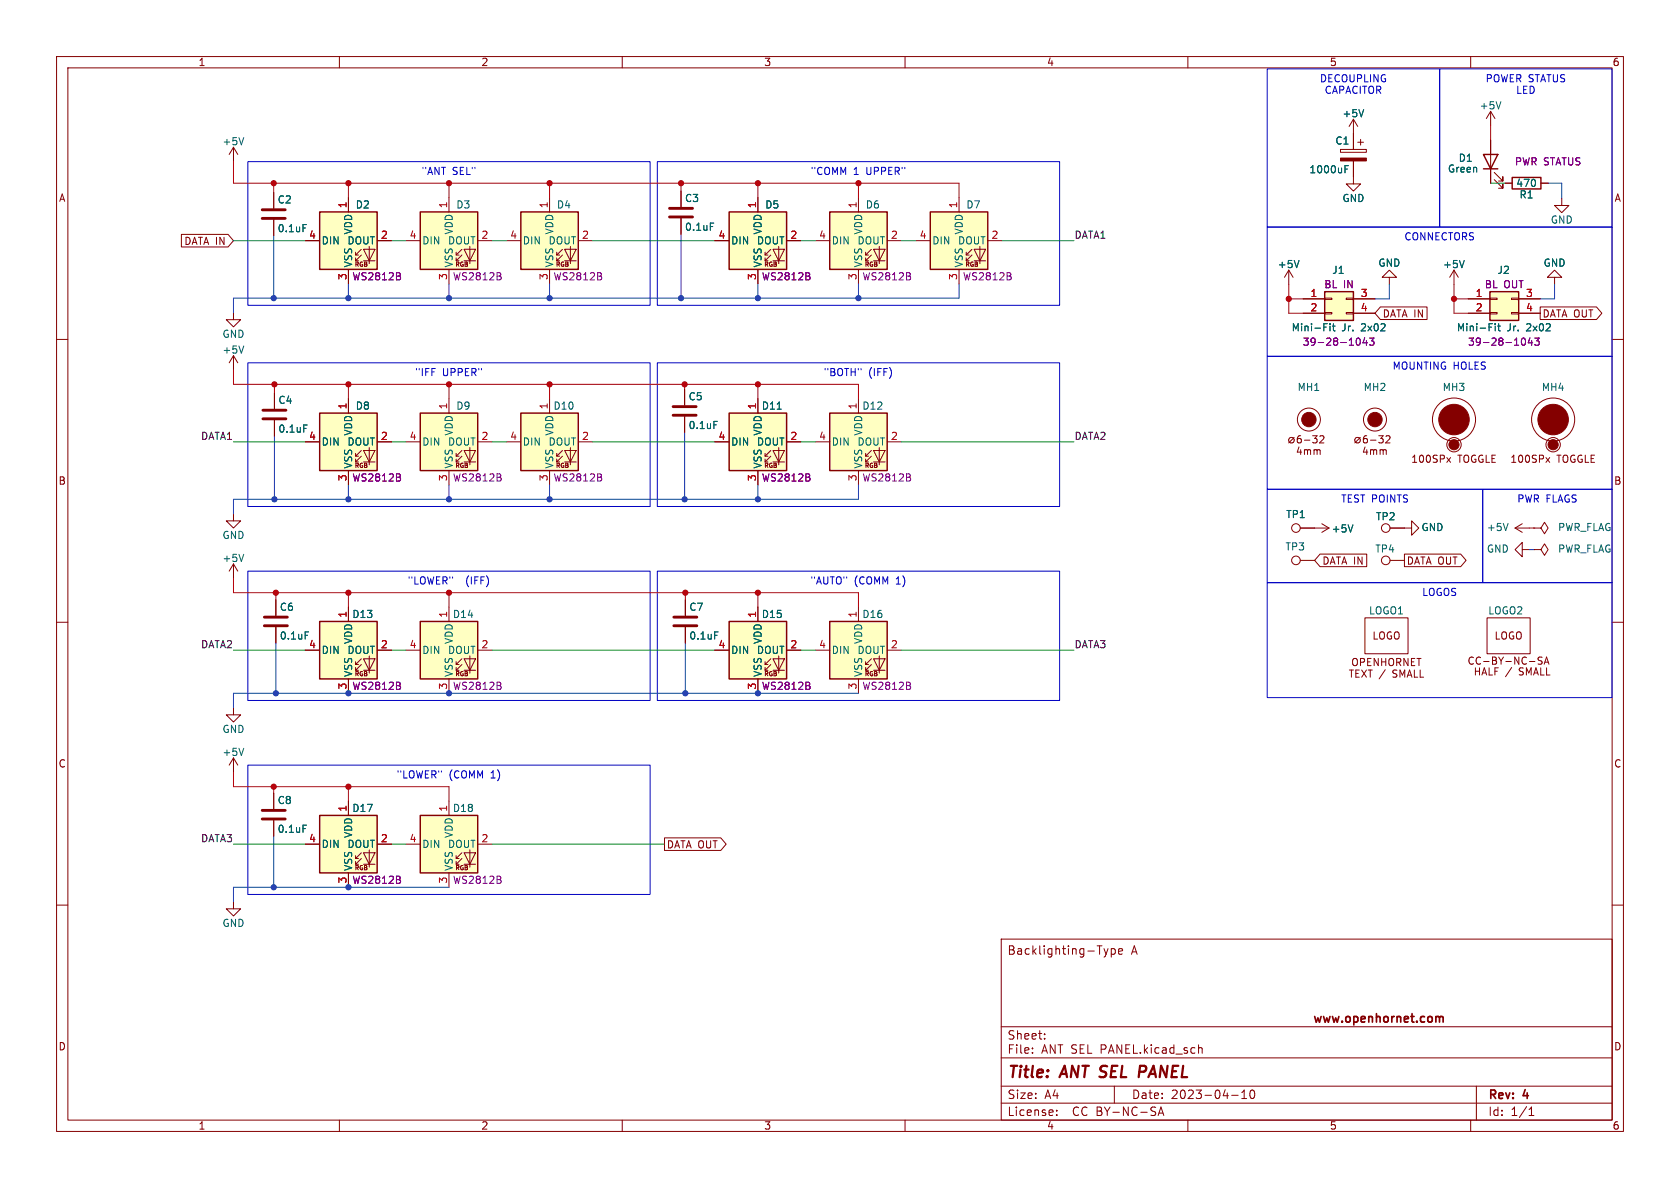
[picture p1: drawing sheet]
<svg xmlns="http://www.w3.org/2000/svg" width="297mm" height="210mm" viewBox="0 0 297 210" stroke-linecap="round" stroke-linejoin="round" font-family="sans-serif">
<defs><g id="words">
<g font-size="2.8" fill="#840000">
<text x="178" y="191">Title:</text>
<text x="187.5" y="191">ANT SEL</text>
<text x="202.4" y="191">PANEL</text>
</g>
<g font-size="2.1" fill="#840000">
<text x="178" y="168.9">Backlighting-Type</text>
<text x="199.9" y="168.9">A</text>
<text x="178" y="183.9">Sheet:</text>
<text x="232" y="181.1">www.openhornet.com</text>
<text x="178" y="186.4">File:</text>
<text x="184" y="186.4">ANT SEL PANEL.kicad_sch</text>
<text x="178" y="197.4">License:</text>
<text x="178" y="194.4">Size:</text>
<text x="184.6" y="194.4">A4</text>
<text x="189.5" y="197.4">CC BY-NC-SA</text>
<text x="200" y="194.4">Date:</text>
<text x="206.9" y="194.4">2023-04-10</text>
<text x="263" y="194.6">Rev:</text>
<text x="263" y="197.4">Id:</text>
<text x="267" y="197.4">1/1</text>
<text x="269.2" y="194.6">4</text>
</g>
<g font-size="1.8" fill="#840000">
<text x="35" y="11.8">1</text>
<text x="85" y="11.8">2</text>
<text x="135" y="11.8">3</text>
<text x="185" y="11.8">4</text>
<text x="235" y="11.8">5</text>
<text x="285" y="11.8">6</text>
<text x="10.4" y="35.8">A</text>
<text x="285.4" y="35.8">A</text>
<text x="32.6" y="43.5">DATA IN</text>
<text x="244.3" y="56.3">DATA IN</text>
<text x="272.6" y="56.3">DATA OUT</text>
<text x="244.2" y="79.6">4mm</text>
<text x="249.4" y="82">100SPx</text>
<text x="257.7" y="82">TOGGLE</text>
<text x="266.9" y="82">100SPx</text>
<text x="275.2" y="82">TOGGLE</text>
<text x="10.3" y="85.8">B</text>
<text x="285.3" y="85.8">B</text>
<text x="233.7" y="100">DATA IN</text>
<text x="248.6" y="100">DATA OUT</text>
<text x="242.6" y="113.2">LOGO</text>
<text x="264.1" y="113.2">LOGO</text>
<text x="259.4" y="117.7">CC-BY-NC-SA</text>
<text x="259.9" y="119.6">HALF /</text>
<text x="268" y="119.6">SMALL</text>
<text x="10.3" y="135.8">C</text>
<text x="285.3" y="135.8">C</text>
<text x="117.8" y="150.1">DATA OUT</text>
<text x="10.3" y="185.8">D</text>
<text x="285.3" y="185.8">D</text>
<text x="35" y="199.8">1</text>
<text x="85" y="199.8">2</text>
<text x="135" y="199.8">3</text>
<text x="185" y="199.8">4</text>
<text x="235" y="199.8">5</text>
<text x="285" y="199.8">6</text>
</g>
<g font-size="1.8" fill="#0000c2">
<text x="233.3" y="14.8">DECOUPLING</text>
<text x="234.1" y="16.8">CAPACITOR</text>
<text x="262.6" y="14.8">POWER STATUS</text>
<text x="268" y="16.8">LED</text>
<text x="74.5" y="31.2">&quot;ANT</text>
<text x="79.9" y="31.2">SEL&quot;</text>
<text x="143.3" y="31.2">&quot;COMM</text>
<text x="150.8" y="31.2">1</text>
<text x="153.1" y="31.2">UPPER&quot;</text>
<text x="248.2" y="42.7">CONNECTORS</text>
<text x="246.1" y="65.6">MOUNTING HOLES</text>
<text x="73.3" y="66.7">&quot;IFF</text>
<text x="78.2" y="66.7">UPPER&quot;</text>
<text x="145.6" y="66.7">&quot;BOTH&quot;</text>
<text x="153.5" y="66.7">(IFF)</text>
<text x="237" y="89.1">TEST POINTS</text>
<text x="268.2" y="89.1">PWR FLAGS</text>
<text x="72" y="103.6">&quot;LOWER&quot;</text>
<text x="82.4" y="103.6">(IFF)</text>
<text x="143.2" y="103.6">&quot;AUTO&quot;</text>
<text x="151" y="103.6">(COMM</text>
<text x="158.4" y="103.6">1)</text>
<text x="251.4" y="105.6">LOGOS</text>
<text x="70.1" y="137.9">&quot;LOWER&quot;</text>
<text x="79.3" y="137.9">(COMM</text>
<text x="86.8" y="137.9">1)</text>
</g>
<g font-size="1.8" fill="#006464">
<text x="237.3" y="20.9">+5V</text>
<text x="261.5" y="19.5">+5V</text>
<text x="39.3" y="25.8">+5V</text>
<text x="236" y="25.7">C1</text>
<text x="257.8" y="28.8">D1</text>
<text x="121" y="35.9">C3</text>
<text x="231.4" y="30.8">1000uF</text>
<text x="237.3" y="35.9">GND</text>
<text x="255.9" y="30.7">Green</text>
<text x="268" y="33.2">470</text>
<text x="268.6" y="35.2">R1</text>
<text x="49" y="36.1">C2</text>
<text x="49" y="41.2">0.1uF</text>
<text x="62.4" y="41.5" transform="rotate(-90 62.4 41.5)">VDD</text>
<text x="62.8" y="37">D2</text>
<text x="80.2" y="41.5" transform="rotate(-90 80.2 41.5)">VDD</text>
<text x="80.6" y="37">D3</text>
<text x="98" y="41.5" transform="rotate(-90 98 41.5)">VDD</text>
<text x="98.4" y="37">D4</text>
<text x="121" y="41">0.1uF</text>
<text x="134.8" y="41.5" transform="rotate(-90 134.8 41.5)">VDD</text>
<text x="135.2" y="37">D5</text>
<text x="152.6" y="41.5" transform="rotate(-90 152.6 41.5)">VDD</text>
<text x="153" y="37">D6</text>
<text x="170.4" y="41.5" transform="rotate(-90 170.4 41.5)">VDD</text>
<text x="170.8" y="37">D7</text>
<text x="274.1" y="39.7">GND</text>
<text x="56.8" y="43.4">DIN</text>
<text x="61.4" y="43.4">DOUT</text>
<text x="62.4" y="47.4" transform="rotate(-90 62.4 47.4)">VSS</text>
<text x="74.5" y="43.4">DIN</text>
<text x="79.2" y="43.4">DOUT</text>
<text x="80.2" y="47.4" transform="rotate(-90 80.2 47.4)">VSS</text>
<text x="92.3" y="43.4">DIN</text>
<text x="97" y="43.4">DOUT</text>
<text x="98" y="47.4" transform="rotate(-90 98 47.4)">VSS</text>
<text x="129.2" y="43.4">DIN</text>
<text x="133.8" y="43.4">DOUT</text>
<text x="134.8" y="47.4" transform="rotate(-90 134.8 47.4)">VSS</text>
<text x="146.9" y="43.4">DIN</text>
<text x="151.6" y="43.4">DOUT</text>
<text x="152.6" y="47.4" transform="rotate(-90 152.6 47.4)">VSS</text>
<text x="164.7" y="43.4">DIN</text>
<text x="169.3" y="43.4">DOUT</text>
<text x="170.4" y="47.4" transform="rotate(-90 170.4 47.4)">VSS</text>
<text x="225.8" y="47.6">+5V</text>
<text x="243.6" y="47.3">GND</text>
<text x="255" y="47.6">+5V</text>
<text x="272.8" y="47.3">GND</text>
<text x="235.5" y="48.6">J1</text>
<text x="264.7" y="48.6">J2</text>
<text x="39.3" y="59.9">GND</text>
<text x="228.3" y="58.7">Mini-Fit</text>
<text x="237.2" y="58.7">Jr.</text>
<text x="240.6" y="58.7">2x02</text>
<text x="257.5" y="58.7">Mini-Fit</text>
<text x="266.4" y="58.7">Jr.</text>
<text x="269.8" y="58.7">2x02</text>
<text x="39.3" y="62.7">+5V</text>
<text x="49.2" y="71.6">C4</text>
<text x="121.7" y="70.9">C5</text>
<text x="229.3" y="69.3">MH1</text>
<text x="241" y="69.3">MH2</text>
<text x="255" y="69.3">MH3</text>
<text x="272.5" y="69.3">MH4</text>
<text x="49.2" y="76.6">0.1uF</text>
<text x="62.4" y="77" transform="rotate(-90 62.4 77)">VDD</text>
<text x="62.8" y="72.6">D8</text>
<text x="80.2" y="77" transform="rotate(-90 80.2 77)">VDD</text>
<text x="80.6" y="72.6">D9</text>
<text x="97.8" y="72.6">D10</text>
<text x="98" y="77" transform="rotate(-90 98 77)">VDD</text>
<text x="121.7" y="76">0.1uF</text>
<text x="134.6" y="72.6">D11</text>
<text x="134.8" y="77" transform="rotate(-90 134.8 77)">VDD</text>
<text x="152.4" y="72.6">D12</text>
<text x="152.6" y="77" transform="rotate(-90 152.6 77)">VDD</text>
<text x="56.8" y="78.9">DIN</text>
<text x="61.4" y="78.9">DOUT</text>
<text x="62.4" y="82.9" transform="rotate(-90 62.4 82.9)">VSS</text>
<text x="74.5" y="78.9">DIN</text>
<text x="79.2" y="78.9">DOUT</text>
<text x="80.2" y="82.9" transform="rotate(-90 80.2 82.9)">VSS</text>
<text x="92.3" y="78.9">DIN</text>
<text x="97" y="78.9">DOUT</text>
<text x="98" y="82.9" transform="rotate(-90 98 82.9)">VSS</text>
<text x="129.2" y="78.9">DIN</text>
<text x="133.8" y="78.9">DOUT</text>
<text x="134.8" y="82.9" transform="rotate(-90 134.8 82.9)">VSS</text>
<text x="146.9" y="78.9">DIN</text>
<text x="151.6" y="78.9">DOUT</text>
<text x="152.6" y="82.9" transform="rotate(-90 152.6 82.9)">VSS</text>
<text x="39.3" y="95.4">GND</text>
<text x="227.3" y="91.8">TP1</text>
<text x="235.4" y="94.3">+5V</text>
<text x="243.2" y="92.1">TP2</text>
<text x="251.2" y="94">GND</text>
<text x="262.8" y="94">+5V</text>
<text x="275.4" y="94">PWR_FLAG</text>
<text x="39.3" y="99.5">+5V</text>
<text x="227.2" y="97.5">TP3</text>
<text x="243.1" y="97.9">TP4</text>
<text x="262.8" y="97.9">GND</text>
<text x="275.4" y="97.9">PWR_FLAG</text>
<text x="49.4" y="108.1">C6</text>
<text x="49.4" y="113.2">0.1uF</text>
<text x="62.2" y="109.4">D13</text>
<text x="62.4" y="113.9" transform="rotate(-90 62.4 113.9)">VDD</text>
<text x="80" y="109.4">D14</text>
<text x="80.2" y="113.9" transform="rotate(-90 80.2 113.9)">VDD</text>
<text x="121.8" y="108.1">C7</text>
<text x="121.8" y="113.2">0.1uF</text>
<text x="134.6" y="109.4">D15</text>
<text x="134.8" y="113.9" transform="rotate(-90 134.8 113.9)">VDD</text>
<text x="152.4" y="109.4">D16</text>
<text x="152.6" y="113.9" transform="rotate(-90 152.6 113.9)">VDD</text>
<text x="242" y="108.8">LOGO1</text>
<text x="263" y="108.8">LOGO2</text>
<text x="56.8" y="115.8">DIN</text>
<text x="61.4" y="115.8">DOUT</text>
<text x="62.4" y="119.8" transform="rotate(-90 62.4 119.8)">VSS</text>
<text x="74.5" y="115.8">DIN</text>
<text x="79.2" y="115.8">DOUT</text>
<text x="80.2" y="119.8" transform="rotate(-90 80.2 119.8)">VSS</text>
<text x="129.2" y="115.8">DIN</text>
<text x="133.8" y="115.8">DOUT</text>
<text x="134.8" y="119.8" transform="rotate(-90 134.8 119.8)">VSS</text>
<text x="146.9" y="115.8">DIN</text>
<text x="151.6" y="115.8">DOUT</text>
<text x="152.6" y="119.8" transform="rotate(-90 152.6 119.8)">VSS</text>
<text x="39.3" y="129.7">GND</text>
<text x="39.3" y="133.8">+5V</text>
<text x="49" y="142.3">C8</text>
<text x="62.2" y="143.7">D17</text>
<text x="80" y="143.7">D18</text>
<text x="49" y="147.4">0.1uF</text>
<text x="62.4" y="148.2" transform="rotate(-90 62.4 148.2)">VDD</text>
<text x="80.2" y="148.2" transform="rotate(-90 80.2 148.2)">VDD</text>
<text x="56.8" y="150.1">DIN</text>
<text x="61.4" y="150.1">DOUT</text>
<text x="62.4" y="154.1" transform="rotate(-90 62.4 154.1)">VSS</text>
<text x="74.5" y="150.1">DIN</text>
<text x="79.2" y="150.1">DOUT</text>
<text x="80.2" y="154.1" transform="rotate(-90 80.2 154.1)">VSS</text>
<text x="39.3" y="164">GND</text>
</g>
<g font-size="1.8" fill="#840084">
<text x="267.8" y="29.4">PWR STATUS</text>
<text x="62.2" y="49.7">WS2812B</text>
<text x="80" y="49.7">WS2812B</text>
<text x="97.8" y="49.7">WS2812B</text>
<text x="134.6" y="49.7">WS2812B</text>
<text x="152.4" y="49.7">WS2812B</text>
<text x="170.2" y="49.7">WS2812B</text>
<text x="234.1" y="51.1">BL IN</text>
<text x="262.4" y="51.1">BL OUT</text>
<text x="230.3" y="61.3">39-28-1043</text>
<text x="259.5" y="61.3">39-28-1043</text>
<text x="62.2" y="85.3">WS2812B</text>
<text x="80" y="85.3">WS2812B</text>
<text x="97.8" y="85.3">WS2812B</text>
<text x="134.6" y="85.3">WS2812B</text>
<text x="152.4" y="85.3">WS2812B</text>
<text x="62.2" y="122.1">WS2812B</text>
<text x="80" y="122.1">WS2812B</text>
<text x="134.6" y="122.1">WS2812B</text>
<text x="152.4" y="122.1">WS2812B</text>
<text x="62.2" y="156.4">WS2812B</text>
<text x="80" y="156.4">WS2812B</text>
</g>
<g font-size="1.8" fill="#a90000">
<text x="61.3" y="36.9" transform="rotate(-90 61.3 36.9)">1</text>
<text x="79.1" y="36.9" transform="rotate(-90 79.1 36.9)">1</text>
<text x="96.9" y="36.9" transform="rotate(-90 96.9 36.9)">1</text>
<text x="133.7" y="36.9" transform="rotate(-90 133.7 36.9)">1</text>
<text x="151.5" y="36.9" transform="rotate(-90 151.5 36.9)">1</text>
<text x="169.3" y="36.9" transform="rotate(-90 169.3 36.9)">1</text>
<text x="54.6" y="42.3">4</text>
<text x="67.3" y="42.3">2</text>
<text x="72.4" y="42.3">4</text>
<text x="85.1" y="42.3">2</text>
<text x="90.1" y="42.3">4</text>
<text x="102.8" y="42.3">2</text>
<text x="127" y="42.3">4</text>
<text x="139.7" y="42.3">2</text>
<text x="144.7" y="42.3">4</text>
<text x="157.4" y="42.3">2</text>
<text x="162.5" y="42.3">4</text>
<text x="175.2" y="42.3">2</text>
<text x="61.3" y="49.6" transform="rotate(-90 61.3 49.6)">3</text>
<text x="79.1" y="49.6" transform="rotate(-90 79.1 49.6)">3</text>
<text x="96.9" y="49.6" transform="rotate(-90 96.9 49.6)">3</text>
<text x="133.7" y="49.6" transform="rotate(-90 133.7 49.6)">3</text>
<text x="151.5" y="49.6" transform="rotate(-90 151.5 49.6)">3</text>
<text x="169.3" y="49.6" transform="rotate(-90 169.3 49.6)">3</text>
<text x="231.6" y="52.6">1</text>
<text x="240.5" y="52.6">3</text>
<text x="260.8" y="52.6">1</text>
<text x="269.7" y="52.6">3</text>
<text x="231.6" y="55.1">2</text>
<text x="240.5" y="55.1">4</text>
<text x="260.8" y="55.1">2</text>
<text x="269.7" y="55.1">4</text>
<text x="54.6" y="77.9">4</text>
<text x="61.3" y="72.4" transform="rotate(-90 61.3 72.4)">1</text>
<text x="67.3" y="77.9">2</text>
<text x="72.4" y="77.9">4</text>
<text x="79.1" y="72.4" transform="rotate(-90 79.1 72.4)">1</text>
<text x="85.1" y="77.9">2</text>
<text x="90.1" y="77.9">4</text>
<text x="96.9" y="72.4" transform="rotate(-90 96.9 72.4)">1</text>
<text x="102.8" y="77.9">2</text>
<text x="127" y="77.9">4</text>
<text x="133.7" y="72.4" transform="rotate(-90 133.7 72.4)">1</text>
<text x="139.7" y="77.9">2</text>
<text x="144.7" y="77.9">4</text>
<text x="151.5" y="72.4" transform="rotate(-90 151.5 72.4)">1</text>
<text x="157.4" y="77.9">2</text>
<text x="61.3" y="85.1" transform="rotate(-90 61.3 85.1)">3</text>
<text x="79.1" y="85.1" transform="rotate(-90 79.1 85.1)">3</text>
<text x="96.9" y="85.1" transform="rotate(-90 96.9 85.1)">3</text>
<text x="133.7" y="85.1" transform="rotate(-90 133.7 85.1)">3</text>
<text x="151.5" y="85.1" transform="rotate(-90 151.5 85.1)">3</text>
<text x="61.3" y="109.3" transform="rotate(-90 61.3 109.3)">1</text>
<text x="79.1" y="109.3" transform="rotate(-90 79.1 109.3)">1</text>
<text x="133.7" y="109.3" transform="rotate(-90 133.7 109.3)">1</text>
<text x="151.5" y="109.3" transform="rotate(-90 151.5 109.3)">1</text>
<text x="54.6" y="114.7">4</text>
<text x="67.3" y="114.7">2</text>
<text x="72.4" y="114.7">4</text>
<text x="85.1" y="114.7">2</text>
<text x="127" y="114.7">4</text>
<text x="139.7" y="114.7">2</text>
<text x="144.7" y="114.7">4</text>
<text x="157.4" y="114.7">2</text>
<text x="61.3" y="122" transform="rotate(-90 61.3 122)">3</text>
<text x="79.1" y="122" transform="rotate(-90 79.1 122)">3</text>
<text x="133.7" y="122" transform="rotate(-90 133.7 122)">3</text>
<text x="151.5" y="122" transform="rotate(-90 151.5 122)">3</text>
<text x="61.3" y="143.5" transform="rotate(-90 61.3 143.5)">1</text>
<text x="79.1" y="143.5" transform="rotate(-90 79.1 143.5)">1</text>
<text x="54.6" y="149">4</text>
<text x="67.3" y="149">2</text>
<text x="72.4" y="149">4</text>
<text x="85.1" y="149">2</text>
<text x="61.3" y="156.2" transform="rotate(-90 61.3 156.2)">3</text>
<text x="79.1" y="156.2" transform="rotate(-90 79.1 156.2)">3</text>
</g>
<g font-size="1.8" fill="#0f0f0f">
<text x="189.9" y="42.3">DATA1</text>
<text x="35.5" y="77.8">DATA1</text>
<text x="189.9" y="77.8">DATA2</text>
<text x="35.5" y="114.7">DATA2</text>
<text x="189.9" y="114.7">DATA3</text>
<text x="35.5" y="149">DATA3</text>
</g>
<g font-size="1.1" fill="#840000">
<text x="62.6" y="47.3">RGB</text>
<text x="80.4" y="47.3">RGB</text>
<text x="98.2" y="47.3">RGB</text>
<text x="135" y="47.3">RGB</text>
<text x="152.8" y="47.3">RGB</text>
<text x="170.6" y="47.3">RGB</text>
<text x="62.6" y="82.9">RGB</text>
<text x="80.4" y="82.9">RGB</text>
<text x="98.2" y="82.9">RGB</text>
<text x="135" y="82.9">RGB</text>
<text x="152.8" y="82.9">RGB</text>
<text x="62.6" y="119.7">RGB</text>
<text x="80.4" y="119.7">RGB</text>
<text x="135" y="119.7">RGB</text>
<text x="152.8" y="119.7">RGB</text>
<text x="62.6" y="154">RGB</text>
<text x="80.4" y="154">RGB</text>
</g>
</g></defs>
<g fill="none" stroke="#840000" stroke-width=".18">
<path d="M10 10h277v190h-277zM12 12h273v186h-273zM60 10v2M110 10v2M160 10v2M210 10v2M260 10v2M263.5 19.7l-.7 1.3M263.5 19.7v2.5M263.5 19.7l.8 1.3M41.3 26l-.8 1.3M41.3 26v2.6"/>
<path d="M41.3 26l.7 1.3M48.4 34v2.8M48.4 38.9v2.8M61.6 34.9v2.6M79.4 34.9v2.6M97.2 34.9v2.6M120.4 33.8v2.8M120.4 38.6v2.8M134 34.9v2.6M151.8 34.9v2.6M169.5 34.9v2.6M237 26.4h4.6v.5h-4.6z"/>
<path d="M239.3 28.4v4.1h1.2l-1.2 1.3-1.3-1.3h1.3M239.3 21.1v5.3M239.3 21.1l-.8 1.3M239.3 21.1l.7 1.3M240 25.1h1M240.5 24.6v1.1M263.5 24.8v7.6M264.2 31.8l1.5 1.5v-.8v.8h-.8M264.2 30.5l1.5 1.5v-.8v.8h-.8M266.1 32.4h1.2M272.4 32.4h1.3M276.1 35.1v1.2h1.3l-1.3 1.3-1.3-1.3h1.3"/>
<path d="M10 60h2M32.1 41.4h8.2l1 1.1-1 1.2h-8.2zM41.3 55.2v1.3h1.2l-1.2 1.3-1.3-1.3h1.3M54 42.5h2.5M61.6 47.6v2.6M62.9 46.1h.5M62.9 45.1h.5M63.9 45.1l-1 1v-.5M63.9 44.1l-1 1v-.5M64.3 44.1h2l-1 2zM64.3 46.1h2M65.3 43.6v3"/>
<path d="M66.7 42.5h2.5M71.8 42.5h2.5M79.4 47.6v2.6M80.6 46.1h.6M80.6 45.1h.6M81.7 45.1l-1.1 1v-.5M81.7 44.1l-1.1 1v-.5M82 44.1h2.1l-1 2zM82 46.1h2.1M83.1 43.6v3M84.5 42.5h2.5M89.5 42.5h2.6"/>
<path d="M97.2 47.6v2.6M98.4 46.1h.5M98.4 45.1h.5M99.4 45.1l-1 1v-.5M99.4 44.1l-1 1v-.5M99.8 44.1h2.1l-1.1 2zM99.8 46.1h2.1M100.8 43.6v3M102.2 42.5h2.6M126.4 42.5h2.5M134 47.6v2.6M135.3 46.1h.5"/>
<path d="M135.3 45.1h.5M136.3 45.1l-1 1v-.5M136.3 44.1l-1 1v-.5M136.7 44.1h2l-1 2zM136.7 46.1h2M137.7 43.6v3M139.1 42.5h2.5M144.1 42.5h2.6M151.8 47.6v2.6M153 46.1h.5M153 45.1h.5M154.1 45.1l-1.1 1v-.5"/>
<path d="M154.1 44.1l-1.1 1v-.5M154.4 44.1h2.1l-1.1 2zM154.4 46.1h2.1M155.4 43.6v3M156.8 42.5h2.6M161.9 42.5h2.6M169.5 47.6v2.6M170.8 46.1h.5M170.8 45.1h.5M171.8 45.1l-1 1v-.5M171.8 44.1l-1 1v-.5M172.2 44.1h2l-1 2z"/>
<path d="M172.2 46.1h2M173.2 43.6v3M174.6 42.5h2.6M227.8 47.8v2.5M227.8 47.8l-.7 1.2M227.8 47.8l.8 1.2M230.4 52.8h3.8M230.4 55.4h3.8M234.2 55.2h1.3v.3h-1.3zM234.2 52.7h1.3v.3h-1.3zM238 55.2h1.3v.3h-1.3zM238 52.7h1.3v.3h-1.3z"/>
<path d="M239.3 52.8h3.8M239.3 55.4h3.8M244 54.3h8.3v2.2h-8.3l-.9-1.1zM245.6 49h1.3l-1.3-1.2-1.3 1.2h1.3v1.3M257 47.8l-.7 1.2M257 47.8v2.5M257 47.8l.8 1.2M259.6 52.8h3.8M259.6 55.4h3.8M263.4 55.2h1.3v.3h-1.3zM263.4 52.7h1.3v.3h-1.3zM267.2 55.2h1.3v.3h-1.3z"/>
<path d="M267.2 52.7h1.3v.3h-1.3zM268.5 52.8h3.8M268.5 55.4h3.8M272.3 54.3h9.9l1 1.1-1 1.1h-9.9zM274.8 49h1.3l-1.3-1.2-1.2 1.2h1.2v1.3M285 60h2M41.3 62.9v2.5M41.3 62.9l-.8 1.2M41.3 62.9l.7 1.2M48.5 69.5v2.8M48.5 74.3v2.8M54 78.1h2.5"/>
<path d="M61.6 70.5v2.5M63.9 79.6l-1 1v-.5M64.3 79.6h2l-1 2.1zM65.3 79.1v3.1M66.7 78.1h2.5M71.8 78.1h2.5M79.4 70.5v2.5M81.7 79.6l-1.1 1v-.5M82 79.6h2.1l-1 2.1zM83.1 79.1v3.1M84.5 78.1h2.5M89.5 78.1h2.6"/>
<path d="M97.2 70.5v2.5M99.4 79.6l-1 1v-.5M99.8 79.6h2.1l-1.1 2.1zM100.8 79.1v3.1M102.2 78.1h2.6M121 68.8v2.8M121 73.7v2.8M126.4 78.1h2.5M134 70.5v2.5M136.3 79.6l-1 1v-.5M136.7 79.6h2l-1 2.1zM137.7 79.1v3.1"/>
<path d="M139.1 78.1h2.5M144.1 78.1h2.6M151.8 70.5v2.5M154.1 79.6l-1.1 1v-.5M154.4 79.6h2.1l-1.1 2.1zM155.4 79.1v3.1M156.8 78.1h2.6M228.8 77.3l-1 1M229.6 79l-.3 .9h.8M229.9 77l-.3 .1a.86 .86 0 0 0 0 1.2l.4-.1 .1-.4-.3-.3-.3 .1-.2 .2M229.9 79.5v.8M230.6 77.8h1"/>
<path d="M230.6 79.6l.4-.1 .2 .2M230.6 79.5v.8M231.2 79.7l.1-.2 .3 .1 .1 .7M231.2 79.7v.6M232.1 77h.7l-.4 .5 .4 .1v.6l-.2 .1-.5-.1M232.3 79.6l.4-.1 .1 .2M232.3 79.5v.8M232.8 79.7l.2-.2 .3 .1 .1 .7M232.8 79.7v.6M233.3 77.1l.5-.1 .3 .4-.8 .9h.8M240.5 77.3l-1 1M241.3 79l-.3 .9h.8"/>
<path d="M241.6 77l-.3 .1a.86 .86 0 0 0 0 1.2l.4-.1v-.4l-.2-.3-.4 .1-.1 .2M241.6 79.5v.8M242.3 77.8h1M242.3 79.5v.8M242.3 79.6l.4-.1 .1 .2M242.8 79.7l.2-.2 .3 .1 .1 .7M242.8 79.7v.6M243.7 77h.8l-.4 .5 .3 .1 .1 .2M244 79.5v.8M244.5 79.7v.6M245 77.1l.5-.1 .2 .4-.7 .9M245.1 79.7v.6"/>
<path d="M41.3 90.8v1.3h1.2l-1.2 1.2-1.3-1.2h1.3M41.3 99.7v2.5M41.3 99.7l-.8 1.3M41.3 99.7l.7 1.3M61.6 83.2v2.5M62.9 81.7h.5M62.9 80.6h.5M63.9 80.6l-1 1.1v-.5M64.3 81.7h2M79.4 83.2v2.5M80.6 81.7h.6M80.6 80.6h.6"/>
<path d="M81.7 80.6l-1.1 1.1v-.5M82 81.7h2.1M97.2 83.2v2.5M98.4 81.7h.5M98.4 80.6h.5M99.4 80.6l-1 1.1v-.5M99.8 81.7h2.1M134 83.2v2.5M135.3 81.7h.5M135.3 80.6h.5M136.3 80.6l-1 1.1v-.5M136.7 81.7h2"/>
<path d="M151.8 83.2v2.5M153 81.7h.5M153 80.6h.5M154.1 80.6l-1.1 1.1v-.5M154.4 81.7h2.1M229.9 93.3h5M229.9 99.1h2.5M233.4 97.9h8.2v2.3h-8.2l-1-1.1zM233.7 92.6l1.2 .7M234.9 93.3l-1.2 .8M245.7 93.3h3.9v-1.2l1.2 1.2-1.2 1.3v-1.3M245.7 99.1h2.6"/>
<path d="M248.3 97.9h9.9l1 1.2-1 1.1h-9.9zM255.8 80.9l.6 .8M256.4 80.9l-.6 .8M267.8 93.3l1.3 .8M267.8 93.3h2.6M269.1 97.2v-1.3l-1.3 1.3 1.3 1.2v-1.2h1.3M269.1 92.6l-1.3 .7M271.1 93.3h1.3l.6-1 .7 1-.7 1.1-.6-1.1M271.1 93.3h.1M271.1 97.2h1.3l.6-1.1 .7 1.1-.7 1-.6-1M271.1 97.2h.1M273.3 80.9l.7 .8"/>
<path d="M274 80.9l-.7 .8M10 110h2M48.8 106v2.8M48.8 110.9v2.8M54 114.9h2.5M61.6 107.3v2.6M62.9 118.5h.5M62.9 117.5h.5M63.9 117.5l-1 1v-.5M63.9 116.5l-1 1v-.5M64.3 116.5h2l-1 2zM64.3 118.5h2"/>
<path d="M65.3 116v3M66.7 114.9h2.5M71.8 114.9h2.5M79.4 107.3v2.6M80.6 118.5h.6M80.6 117.5h.6M81.7 117.5l-1.1 1v-.5M81.7 116.5l-1.1 1v-.5M82 116.5h2.1l-1 2zM82 118.5h2.1M83.1 116v3M84.5 114.9h2.5"/>
<path d="M121.2 106v2.8M121.2 110.9v2.8M126.4 114.9h2.5M134 107.3v2.6M135.3 118.5h.5M135.3 117.5h.5M136.3 117.5l-1 1v-.5M136.3 116.5l-1 1v-.5M136.7 116.5h2l-1 2zM136.7 118.5h2M137.7 116v3M139.1 114.9h2.5"/>
<path d="M144.1 114.9h2.6M151.8 107.3v2.6M153 118.5h.5M153 117.5h.5M154.1 117.5l-1.1 1v-.5M154.1 116.5l-1.1 1v-.5M154.4 116.5h2.1l-1.1 2zM154.4 118.5h2.1M155.4 116v3M156.8 114.9h2.6M238.5 118.4h.8M238.9 118.4v1.3"/>
<path d="M239.3 116.5l.1-.1a.43 .43 0 0 1 .6 .4v.4a.42 .42 0 0 1-.5 .5 .42 .42 0 0 1-.4-.5v-.4zM239.7 119h.4M240.3 118.4h-.6v1.3h.6M240.5 117.1l.6-.1 .1-.2v-.3l-.7-.1v1.3M240.7 118.4l.9 1.3M241.3 109.2h7.6v6.4h-7.6zM241.6 118.4l-.9 1.3M241.8 117h.4M241.9 118.4h.7M242.2 118.4v1.3M242.4 116.4h-.6v1.3h.6M243.7 116.4v1.3l-.8-1.3v1.3"/>
<path d="M244.3 117h.7M244.3 116.4v1.3M244.9 118.4l-1.1 1.6M245 116.4v1.3M245.6 116.6l.2-.2a.43 .43 0 0 1 .6 .4v.4a.42 .42 0 0 1-.4 .5 .42 .42 0 0 1-.5-.5zM246.9 117.1l.6-.1 .1-.2v-.3l-.7-.1v1.3M247 118.5l-.5-.1-.2 .2v.3l.5 .3 .2 .3-.3 .2h-.5M247.2 117.1l.4 .6M247.5 119.7v-1.3l.4 .9 .4-.9v1.3M248.8 119.7l.4-1.3 .4 1.3M248.9 119.3h.6M248.9 116.4v1.3l-.7-1.3v1.3"/>
<path d="M249.5 117h.4M250 118.4v1.3h.6M250.1 116.4h-.6v1.3h.6M250.5 116.4h.7M250.9 116.4v1.3M251.1 118.4v1.3h.6M262.9 109.2h7.6v6.4h-7.6zM267.2 118l-1 1.6M272.6 116.2l-.5-.1-.1 .2v.3l.5 .3 .1 .3-.2 .2h-.5M273 117.4l.4-1.3 .4 1.3M273.1 117.1h.6M285 110h2"/>
<path d="M41.3 125.1v1.3h1.2l-1.2 1.2-1.3-1.2h1.3M41.3 134v2.5M41.3 134l-.8 1.3M41.3 134l.7 1.3M61.6 120v2.6M79.4 120v2.6M134 120v2.6M151.8 120v2.6M10 160h2M41.3 159.4v1.3h1.2l-1.2 1.2-1.3-1.2h1.3M48.4 140.2v2.8M48.4 145v2.8"/>
<path d="M54 149.2h2.5M61.6 141.6v2.5M61.6 154.3v2.5M62.9 152.8h.5M62.9 151.8h.5M63.9 151.8l-1 1v-.5M63.9 150.7l-1 1.1v-.5M64.3 150.7h2l-1 2.1zM64.3 152.8h2M65.3 150.2v3.1M66.7 149.2h2.5M71.8 149.2h2.5"/>
<path d="M79.4 141.6v2.5M79.4 154.3v2.5M80.6 152.8h.6M80.6 151.8h.6M81.7 151.8l-1.1 1v-.5M81.7 150.7l-1.1 1.1v-.5M82 150.7h2.1l-1 2.1zM82 152.8h2.1M83.1 150.2v3.1M84.5 149.2h2.5M117.5 148.1h9.9l1 1.1-1 1.1h-9.9zM285 160h2"/>
<path d="M177 166h108v32h-108zM195.2 167.7l.3 1M195.5 168.7l-.1 .4-.2 .1M195.9 167.7l-.4 1M196.5 167.7v1.5M196.5 167.8l.4-.1 .3 .3v.4l-.2 .2h-.5M197.7 168.2l.8-.1-.1-.3-.4-.1-.3 .2 .1 .7h.6M60 198v2M110 198v2M160 198v2M177 195h108M177 192h108"/>
<path d="M177 187h108M177 181.5h108M182.5 186.1v.1M182.5 185.3v.1M184.7 183.6v.1M184.7 182.8v.1M186.8 197.1v.1M186.8 196.3v.1M197 192v3M204.7 197.2l.5-1.5 .5 1.5M204.9 196.8h.7M210 198v2"/>
<path d="M211.9 184.7v1.5M211.9 185.3l.2-.1 .4 .1v.9M217.7 193.6h1.2M219.5 194.2h.9M219.5 193.1l.5-.4v1.5M221.2 192.8l.1-.1a.81 .81 0 0 1 .6 .6 .81 .81 0 0 1-.3 .8l-.1 .1a.81 .81 0 0 1-.6-.6 .81 .81 0 0 1 .3-.8zM260 198v2M261 192v6M270.3 197.2h.9M270.3 196.1l.4-.4v1.5"/>
<circle cx="228.3" cy="77.8" r=".5"/>
<circle cx="231.4" cy="74.2" r="2.03"/>
<circle cx="240" cy="77.8" r=".5"/>
<circle cx="243.1" cy="74.2" r="2.03"/>
<circle cx="257" cy="78.6" r="1.27"/>
<circle cx="257" cy="74.2" r="3.8"/>
<circle cx="274.6" cy="78.6" r="1.27"/>
<circle cx="274.6" cy="74.2" r="3.8"/>
<circle cx="229.1" cy="99.1" r=".76"/>
<circle cx="229.1" cy="93.3" r=".76"/>
<circle cx="245" cy="93.3" r=".76"/>
<circle cx="245" cy="99.1" r=".76"/>
</g>
<path d="M201.4 189.5h.8M202.3 188.4h-.7l-.3 2" fill="none" stroke="#840000" stroke-width=".4"/>
<path d="M254.4 179.8l.1 .1M254.5 179.9v.8M254.5 179.9l.2-.2 .4 .1v.9" fill="none" stroke="#840000" stroke-width=".3"/>
<g fill="#ffffc2" stroke="#ffffc2" stroke-width=".18">
<path d="M92.1 73h10.1v10.2h-10.1z"/>
<path d="M74.3 37.5h10.2v10.1h-10.2z"/>
<path d="M92.1 37.5h10.1v10.1h-10.1z"/>
<path d="M146.7 73h10.1v10.2h-10.1z"/>
<path d="M128.9 73h10.2v10.2h-10.2z"/>
<path d="M128.9 37.5h10.2v10.1h-10.2z"/>
<path d="M164.5 37.5h10.1v10.1h-10.1z"/>
<path d="M146.7 37.5h10.1v10.1h-10.1z"/>
<path d="M146.7 109.9h10.1v10.1h-10.1z"/>
<path d="M74.3 73h10.2v10.2h-10.2z"/>
<path d="M56.5 73h10.2v10.2h-10.2z"/>
<path d="M56.5 37.5h10.2v10.1h-10.2z"/>
<path d="M128.9 109.9h10.2v10.1h-10.2z"/>
<path d="M56.5 109.9h10.2v10.1h-10.2z"/>
<path d="M74.3 109.9h10.2v10.1h-10.2z"/>
<path d="M56.5 144.1h10.2v10.2h-10.2z"/>
<path d="M74.3 144.1h10.2v10.2h-10.2z"/>
<path d="M234.2 51.6h5.1v5h-5.1z"/>
<path d="M263.4 51.6h5.1v5h-5.1z"/>
</g>
<g fill="none" stroke="#840000" stroke-width=".25">
<path d="M56.5 37.5h10.2v10.1h-10.2zM74.3 37.5h10.2v10.1h-10.2zM92.1 37.5h10.1v10.1h-10.1zM128.9 37.5h10.2v10.1h-10.2zM146.7 37.5h10.1v10.1h-10.1zM164.5 37.5h10.1v10.1h-10.1zM262.3 27.3h2.5l-1.3 2.5zM262.3 29.8h2.5M267.3 31.4h5.1v2h-5.1zM234.2 51.6h5.1v5h-5.1zM263.4 51.6h5.1v5h-5.1zM56.5 73h10.2v10.2h-10.2z"/>
<path d="M74.3 73h10.2v10.2h-10.2zM92.1 73h10.1v10.2h-10.1zM128.9 73h10.2v10.2h-10.2zM146.7 73h10.1v10.2h-10.1zM56.5 109.9h10.2v10.1h-10.2zM74.3 109.9h10.2v10.1h-10.2zM128.9 109.9h10.2v10.1h-10.2zM146.7 109.9h10.1v10.1h-10.1zM56.5 144.1h10.2v10.2h-10.2zM74.3 144.1h10.2v10.2h-10.2z"/>
</g>
<g fill="none" stroke="#840084" stroke-width=".18">
<path d="M70.7 48.9l.1 .2-.1 .3M70.7 48.3v.4M88.5 48.9l.1 .2-.1 .3M88.5 48.3v.4M106.3 48.9l.1 .2-.1 .3M106.3 48.3v.4M143.1 48.9l.1 .2-.1 .3M143.1 48.3v.4M160.9 48.9l.1 .2-.1 .3M160.9 48.3v.4M178.6 48.9l.2 .2-.2 .3M178.6 48.3v.4"/>
<path d="M241.3 59.7l-.3 .9h.7M242.1 59.8h.8l-.4 .4 .3 .2v.5l-.1 .1-.6-.1M270.5 59.7l-.3 .9h.8M271.3 59.8h.8l-.4 .4 .3 .2v.5l-.1 .1-.6-.1M239.8 60l.3-.2a.68 .68 0 0 1 .4 .6 .68 .68 0 0 1-.4 .6l-.3-.2M241.6 60.2v.8M269 60l.3-.2a.68 .68 0 0 1 .4 .6 .68 .68 0 0 1-.4 .6l-.3-.2M270.8 60.2v.8M70.7 84.4l.1 .2-.1 .4M70.7 83.9v.3M88.5 84.4l.1 .2-.1 .4M88.5 83.9v.3"/>
<path d="M106.3 84.4l.1 .2-.1 .4M106.3 83.9v.3M143.1 84.4l.1 .2-.1 .4M143.1 83.9v.3M160.9 84.4l.1 .2-.1 .4M160.9 83.9v.3M70.7 121.3l.1 .1-.1 .4M70.7 120.7v.4M88.5 121.3l.1 .1-.1 .4M88.5 120.7v.4M143.1 121.3l.1 .1-.1 .4M143.1 120.7v.4"/>
<path d="M160.9 121.3l.1 .1-.1 .4M160.9 120.7v.4M70.7 155.5l.1 .2-.1 .4M70.7 155v.4M88.5 155.5l.1 .2-.1 .4M88.5 155v.4"/>
</g>
<g fill="none" stroke="#840000" stroke-width=".51">
<path d="M46.4 38.6h4M46.4 37.1h4M118.4 38.4h4M118.4 36.8h4M46.5 74h4M46.5 72.5h4M119 73.4h4.1M119 71.9h4.1M46.7 110.6h4.1M46.7 109.1h4.1M119.1 110.6h4.1M119.1 109.1h4.1"/>
<path d="M46.4 144.8h4M46.4 143.3h4"/>
</g>
<g fill="none" stroke="#006464" stroke-width=".18">
<path d="M241.1 19.4l-.4 1.2M265.3 18l-.4 1.2M43.1 24.3l-.4 1.3M53.6 39.7h.6M125.6 39.4h.6M237.8 29.9h.4M237.8 29.3h.6M229.7 46l-.5 1.3M235.1 57.2v.1M235.1 57.6v.9M235.5 57.6h.5M235.7 57.2v1.1l.3 .2"/>
<path d="M258.9 46l-.5 1.3M264.3 57.2v.1M264.3 57.6v.9M264.8 57.6h.4M264.9 57.2v1.1l.3 .2M43.1 61.2l-.4 1.2M53.7 75.1h.6M126.2 74.5h.6M43.1 98l-.4 1.3M239.2 92.8l-.4 1.3M266.6 92.5l-.4 1.3M53.9 111.7h.7"/>
<path d="M126.3 111.7h.6M43.1 132.3l-.4 1.2M53.6 145.9h.6"/>
</g>
<g fill="#840000" stroke="#840000" stroke-width=".18">
<path d="M237 27.9h4.6v.5h-4.6z"/>
<circle cx="274.6" cy="78.6" r=".9"/>
<circle cx="274.6" cy="74.2" r="2.69"/>
<circle cx="243.1" cy="74.2" r="1.27"/>
<circle cx="231.4" cy="74.2" r="1.27"/>
<circle cx="257" cy="78.6" r=".9"/>
<circle cx="257" cy="74.2" r="2.69"/>
</g>
<g fill="none" stroke="#0000c2" stroke-width=".18">
<path d="M224 12.2h30.5v27.9h-30.5zM254.5 12.2h30.5v27.9h-30.5zM43.8 28.6h71.1v25.4h-71.1zM116.2 28.6h71.1v25.4h-71.1zM224 40.1h61v22.9h-61zM43.8 64.1h71.1v25.4h-71.1zM116.2 64.1h71.1v25.4h-71.1zM224 63h61v23.5h-61zM224 86.5h38.1v16.5h-38.1zM262.1 86.5h22.9v16.5h-22.9zM43.8 101h71.1v22.8h-71.1zM116.2 101h71.1v22.8h-71.1z"/>
<path d="M224 103h61v20.3h-61zM43.8 135.3h71.1v22.8h-71.1z"/>
</g>
<g fill="none" stroke="#c1000d" stroke-width=".18">
<path d="M41.3 28.6v3.8h128.2v2.5M48.4 32.4v1.6M61.6 32.4v2.5M79.4 32.4v2.5M97.2 32.4v2.5M120.4 32.4v1.4M134 32.4v2.5M151.8 32.4v2.5M263.5 22.2v2.6M227.8 50.3v5.1h2.6M227.8 52.8h2.6M257 50.3v5.1h2.6"/>
<path d="M257 52.8h2.6M41.3 65.4v2.5h110.5v2.6M48.5 67.9v1.6M61.6 67.9v2.6M79.4 67.9v2.6M97.2 67.9v2.6M121 67.9v.9M134 67.9v2.6M270.4 93.3h.7M41.3 102.2v2.6h110.5v2.5M48.8 104.8v1.2M61.6 104.8v2.5"/>
<path d="M79.4 104.8v2.5M121.2 104.8v1.2M134 104.8v2.5M41.3 136.5v2.6h38.1v2.5M48.4 139.1v1.1M61.6 139.1v2.5"/>
</g>
<g fill="none" stroke="#0a419f" stroke-width=".18">
<path d="M273.7 32.4h2.4v2.7M48.4 41.7v11M61.6 50.2v2.5M79.4 50.2v2.5M97.2 50.2v2.5M120.4 41.4v11.3M134 50.2v2.5M151.8 50.2v2.5M169.5 50.2v2.5h-128.2v2.5M245.6 50.3v2.5h-2.5M274.8 50.3v2.5h-2.5M48.5 77.1v11.2"/>
<path d="M121 76.5v11.8M61.6 85.7v2.6M79.4 85.7v2.6M97.2 85.7v2.6M134 85.7v2.6M151.8 85.7v2.6h-110.5v2.5M270.4 97.2h.7M48.8 113.7v8.9M121.2 113.7v8.9M151.8 122.6h-110.5v2.5M48.4 147.8v9M79.4 156.8h-38.1v2.6"/>
</g>
<g fill="none" stroke="#009600" stroke-width=".18">
<path d="M263.5 32.4h2.6M41.3 42.5h12.7M69.2 42.5h2.6M87 42.5h2.5M104.8 42.5h21.6M141.6 42.5h2.5M159.4 42.5h2.5M177.2 42.5h12.7M41.3 78.1h12.7M69.2 78.1h2.6M87 78.1h2.5M104.8 78.1h21.6"/>
<path d="M141.6 78.1h2.5M159.4 78.1h30.5M41.3 114.9h12.7M69.2 114.9h2.6M87 114.9h39.4M141.6 114.9h2.5M159.4 114.9h30.5M41.3 149.2h12.7M69.2 149.2h2.6M87 149.2h30.5"/>
</g>
<g fill="#0a419f" stroke="#0a419f" stroke-width=".18">
<circle cx="48.4" cy="156.8" r=".46"/>
<circle cx="48.8" cy="122.6" r=".46"/>
<circle cx="48.4" cy="52.7" r=".46"/>
<circle cx="61.6" cy="52.7" r=".46"/>
<circle cx="97.2" cy="88.3" r=".46"/>
<circle cx="48.5" cy="88.3" r=".46"/>
<circle cx="61.6" cy="88.3" r=".46"/>
<circle cx="79.4" cy="88.3" r=".46"/>
<circle cx="79.4" cy="52.7" r=".46"/>
<circle cx="97.2" cy="52.7" r=".46"/>
<circle cx="134" cy="122.6" r=".46"/>
<circle cx="121.2" cy="122.6" r=".46"/>
<circle cx="121" cy="88.3" r=".46"/>
<circle cx="61.6" cy="122.6" r=".46"/>
<circle cx="79.4" cy="122.6" r=".46"/>
<circle cx="61.6" cy="156.8" r=".46"/>
<circle cx="120.4" cy="52.7" r=".46"/>
<circle cx="134" cy="52.7" r=".46"/>
<circle cx="151.8" cy="52.7" r=".46"/>
<circle cx="134" cy="88.3" r=".46"/>
</g>
<g fill="#c1000d" stroke="#c1000d" stroke-width=".18">
<circle cx="48.4" cy="139.1" r=".46"/>
<circle cx="48.8" cy="104.8" r=".46"/>
<circle cx="61.6" cy="67.9" r=".46"/>
<circle cx="97.2" cy="67.9" r=".46"/>
<circle cx="48.5" cy="67.9" r=".46"/>
<circle cx="79.4" cy="67.9" r=".46"/>
<circle cx="61.6" cy="32.4" r=".46"/>
<circle cx="48.4" cy="32.4" r=".46"/>
<circle cx="121.2" cy="104.8" r=".46"/>
<circle cx="134" cy="104.8" r=".46"/>
<circle cx="121" cy="67.9" r=".46"/>
<circle cx="61.6" cy="104.8" r=".46"/>
<circle cx="61.6" cy="139.1" r=".46"/>
<circle cx="79.4" cy="104.8" r=".46"/>
<circle cx="120.4" cy="32.4" r=".46"/>
<circle cx="79.4" cy="32.4" r=".46"/>
<circle cx="97.2" cy="32.4" r=".46"/>
<circle cx="134" cy="32.4" r=".46"/>
<circle cx="151.8" cy="32.4" r=".46"/>
<circle cx="134" cy="67.9" r=".46"/>
<circle cx="227.8" cy="52.8" r=".46"/>
<circle cx="257" cy="52.8" r=".46"/>
</g>
<use href="#words"/>
</svg>
